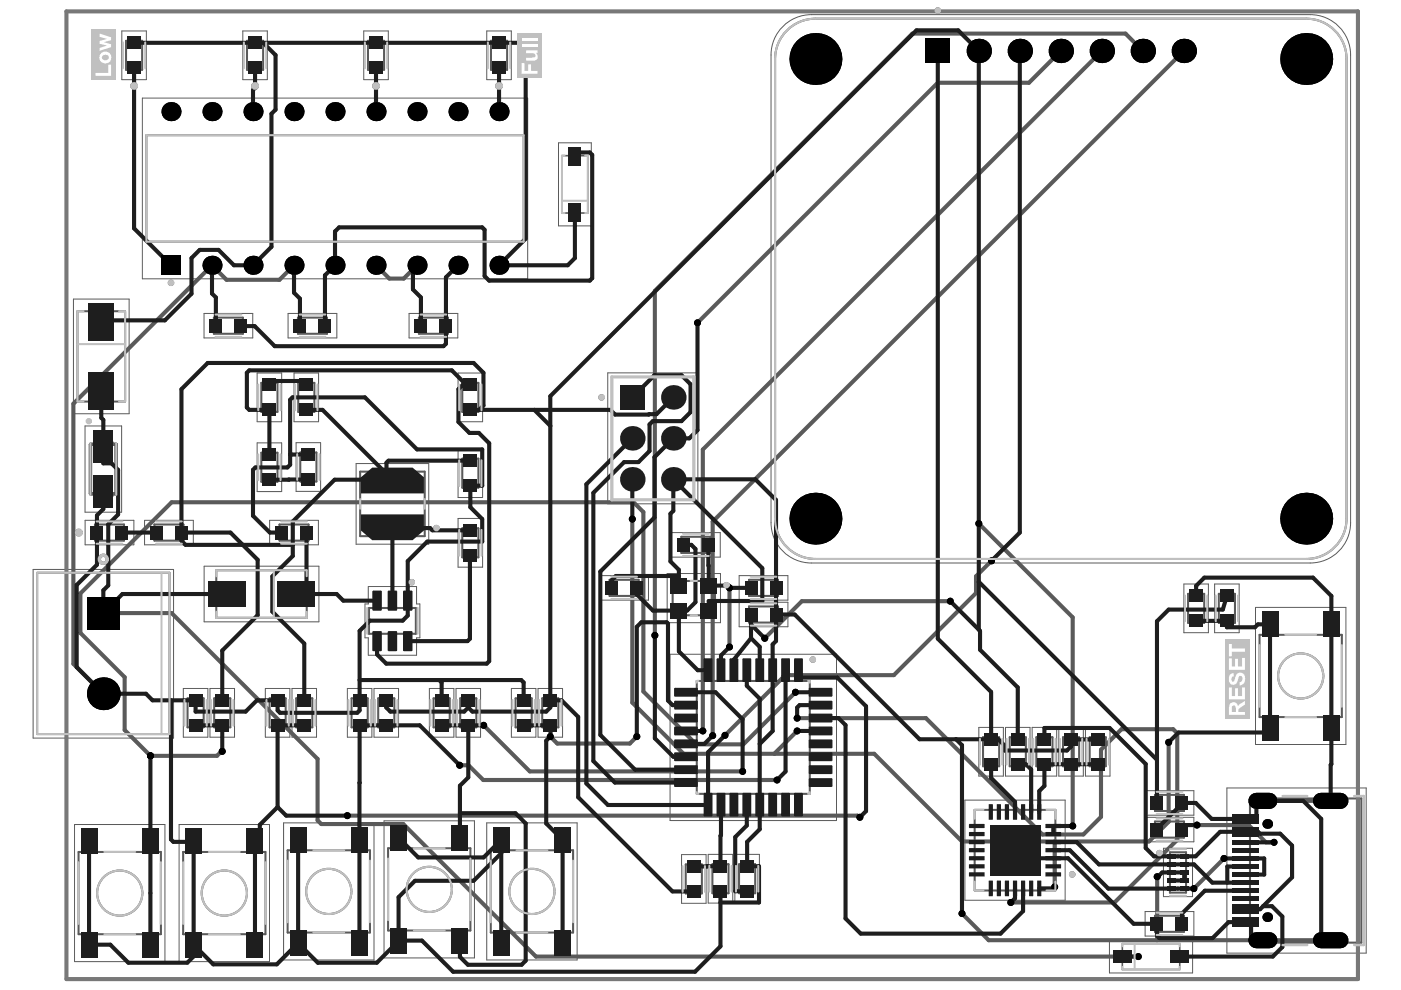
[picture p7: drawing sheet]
<svg xmlns="http://www.w3.org/2000/svg" width="297mm" height="210mm" viewBox="0 0 297 210" stroke-linecap="round" stroke-linejoin="round" font-family="sans-serif">
<g fill="none" stroke="#5a5a5a" stroke-width=".21">
<path d="M25.8 6.6h5.2v10.3h-5.2zM51.5 6.6h5.2v10.3h-5.2zM77.1 6.6h5.2v10.3h-5.2zM103.2 6.6h5.2v10.3h-5.2zM166 5.6a8.5 8.5 0 0 1 6-2.5h105.8a8.6 8.6 0 0 1 8.6 8.6v99.1a8.6 8.6 0 0 1-8.6 8.6h-105.8a8.6 8.6 0 0 1-8.5-8.6v-99.1a8.5 8.5 0 0 1 2.5-6.1zM30.2 20.8h81.7v38.3h-81.7zM118.4 30.3h7v17.6h-7zM15.6 63.4h11.8v24.3h-11.8zM43.3 66.5h10.3v5.2h-10.3zM54.5 79.1h5.2v10.3h-5.2zM61.1 66.5h10.3v5.2h-10.3zM62.3 79.1h5.2v10.3h-5.2z"/>
<path d="M86.7 66.5h10.4v5.2h-10.4zM97.1 79.1h5.2v10.3h-5.2zM128.9 79.1h19.1v27.7h-19.1zM18 90.3h7.8v18.3h-7.8zM54.5 93.9h5.2v10.3h-5.2zM62.8 93.9h5.2v10.3h-5.2zM75.5 98.3h15.4v17.1h-15.4zM97.1 95.2h5.2v10.3h-5.2zM18 110.3h10.4v5.2h-10.4zM30.7 110.3h10.3v5.2h-10.3zM57.2 110.3h10.3v5.2h-10.3zM97.1 109.9h5.2v10.4h-5.2z"/>
<path d="M142.4 112.9h10.3v5.2h-10.3zM7 120.7h29.8v35.8h-29.8zM43.3 120h24.3v11.8h-24.3zM78.1 124.4h10.2v3.7h.7v7.1h-.7v3.7h-10.2v-3.7h-.7v-7.1h.7zM127.2 122h10.3v5.2h-10.3zM141.5 121.6h11.3v10.4h-11.3zM142.1 138.7h35.3v35.3h-35.3zM156.7 122h10.4v5.2h-10.4zM156.7 127.7h10.4v5.2h-10.4zM251 123.8h5.2v10.3h-5.2zM257.5 123.8h5.2v10.3h-5.2zM266.2 128.8h19.2v29.1h-19.2z"/>
<path d="M38.9 146h5.2v10.3h-5.2zM44.5 146h5.2v10.3h-5.2zM56.3 146h5.2v10.3h-5.2zM61.9 146h5.2v10.3h-5.2zM73.6 146h5.2v10.3h-5.2zM79.3 146h5.2v10.3h-5.2zM91 146h5.2v10.3h-5.2zM96.7 146h5.2v10.3h-5.2zM108.4 146h5.2v10.3h-5.2zM114.1 146h5.2v10.3h-5.2zM207.5 154.2h5.2v10.4h-5.2zM213.2 154.2h5.2v10.4h-5.2z"/>
<path d="M218.8 154.2h5.2v10.4h-5.2zM224.5 154.2h5.2v10.4h-5.2zM230.1 154.2h5.2v10.4h-5.2zM15.8 174.8h19.2v29.1h-19.2zM38 174.8h19.1v29.1h-19.1zM60.1 174.5h19.2v29h-19.2zM81.4 174h19.2v29.1h-19.2zM103.2 174.5h19.2v29h-19.2zM204.6 169.6h21.2v21.3h-21.2zM242.8 167.6h10.3v5.2h-10.3zM242.8 173.3h10.3v5.2h-10.3zM246.7 179.9h6.1v10.2h-6.1z"/>
<path d="M260.1 167.1h29.6v35h-29.6zM144.5 181.2h5.2v10.3h-5.2zM150.2 181.1h5.2v10.4h-5.2zM155.8 181.1h5.2v10.4h-5.2zM235.2 199.3h17.7v7h-17.7zM242.8 193.3h10.3v5.2h-10.3z"/>
</g>
<g fill="none" stroke="#5a5a5a" stroke-width=".43">
<path d="M26.7 8.6h3.4v6.2h-3.4zM52.4 8.6h3.4v6.2h-3.4zM78 8.6h3.4v6.2h-3.4zM104.1 8.6h3.4v6.2h-3.4zM166.8 6.5a8.5 8.5 0 0 1 6.1-2.5h104a8.6 8.6 0 0 1 8.6 8.5v97.5a8.6 8.6 0 0 1-8.6 8.5h-104a8.6 8.6 0 0 1-8.6-8.5v-97.5a8.5 8.5 0 0 1 2.5-6zM31 28.7h80v22.5h-80zM16.4 66h10.1v19.1h-10.1zM45.3 67.3h6.2v3.5h-6.2zM63.2 67.3h6.1v3.5h-6.1zM88.8 67.3h6.2v3.5h-6.2zM55.4 81.2h3.4v6.1h-3.4zM55.4 96h3.4v6.1h-3.4z"/>
<path d="M63.2 81.2h3.5v6.1h-3.5zM63.7 95.9h3.4v6.2h-3.4zM76.4 100h13.6v13.7h-13.6zM98 81.2h3.4v6.1h-3.4zM98 97.2h3.4v6.2h-3.4zM20.1 111.2h6.2v3.4h-6.2zM32.7 111.2h6.2v3.4h-6.2zM59.3 111.2h6.1v3.4h-6.1zM98 112h3.4v6.2h-3.4zM144.5 113.8h6.1v3.4h-6.1zM7.9 121.4h28v34.2h-28zM45.9 120.9h19.1v10.1h-19.1z"/>
<path d="M78.2 128.9h10v5.5h-10zM129.2 122.9h6.2v3.5h-6.2zM142.6 123.2h9v7.3h-9zM158.8 122.9h6.2v3.5h-6.2zM158.8 128.6h6.2v3.4h-6.2zM251.9 125.9h3.4v6.2h-3.4zM258.4 125.9h3.4v6.2h-3.4zM267 134.6h17.5v17.4h-17.5zM39.8 148.1h3.4v6.1h-3.4zM45.4 148.1h3.4v6.1h-3.4zM57.1 148.1h3.5v6.1h-3.5zM62.8 148.1h3.4v6.1h-3.4z"/>
<path d="M74.5 148.1h3.5v6.1h-3.5zM80.2 148.1h3.4v6.1h-3.4zM91.9 148.1h3.4v6.1h-3.4zM97.6 148.1h3.4v6.1h-3.4zM109.3 148.1h3.4v6.1h-3.4zM115 148.1h3.4v6.1h-3.4zM147.7 144.4h24v23.9h-24zM208.4 156.3h3.4v6.2h-3.4zM214.1 156.3h3.4v6.2h-3.4zM219.7 156.3h3.4v6.2h-3.4zM225.4 156.3h3.4v6.2h-3.4zM231 156.3h3.5v6.2h-3.5z"/>
<path d="M82.3 179.8h17.4v17.5h-17.4zM206.6 171.7h17.2v17.1h-17.2zM244.9 168.5h6.1v3.5h-6.1zM244.9 174.2h6.1v3.4h-6.1zM16.7 180.6h17.4v17.5h-17.4zM38.8 180.6h17.5v17.5h-17.5zM61 180.3h17.4v17.4h-17.4zM104 180.3h17.5v17.4h-17.5zM145.4 183.3h3.4v6.1h-3.4zM151 183.2h3.5v6.2h-3.5zM156.7 183.2h3.4v6.2h-3.4zM244.9 194.2h6.1v3.4h-6.1z"/>
<path d="M248 180.7h3.5v8.6h-3.5z"/>
<circle cx="275.8" cy="143.3" r="4.8"/>
<circle cx="25.4" cy="189.4" r="4.8"/>
<circle cx="47.6" cy="189.4" r="4.8"/>
<circle cx="69.7" cy="189" r="4.8"/>
<circle cx="91" cy="188.6" r="4.8"/>
<circle cx="112.8" cy="189" r="4.8"/>
</g>
<path d="M265 169.3h23.6v30.6h-23.6z" fill="none" stroke="#5a5a5a" stroke-width=".44"/>
<path d="M20 93.8h3.8M20 105.1h3.8" fill="none" stroke="#5a5a5a" stroke-width=".52"/>
<g fill="none" stroke="#5a5a5a" stroke-width=".7">
<path d="M19.2 94.2h5.4v10.5h-5.4z"/>
<circle cx="21.9" cy="118.6" r=".86"/>
</g>
<path d="M119.2 33h5.4v12.2h-5.4zM129.7 79.9h17.4v26.1h-17.4zM238 200.1h12.1v5.5h-12.1z" fill="none" stroke="#5a5a5a" stroke-width=".34"/>
<g fill="none" stroke="#5a5a5a" stroke-width=".68">
<circle cx="198.8" cy="2.2" r=".34"/>
<circle cx="36.3" cy="60" r=".34"/>
<circle cx="127.5" cy="84.3" r=".34"/>
<circle cx="92.5" cy="112" r=".34"/>
<circle cx="87.3" cy="123.4" r=".34"/>
<circle cx="154" cy="124.1" r=".34"/>
<circle cx="172.3" cy="139.9" r=".34"/>
<circle cx="227.3" cy="185.4" r=".34"/>
<circle cx="245.8" cy="180.9" r=".34"/>
</g>
<g fill="none" stroke="#5a5a5a" stroke-width=".82">
<circle cx="28.4" cy="18.2" r=".41"/>
<circle cx="54.1" cy="18.2" r=".41"/>
<circle cx="79.7" cy="18.2" r=".41"/>
<circle cx="105.8" cy="18.2" r=".41"/>
<circle cx="16.7" cy="112.9" r=".41"/>
</g>
<path d="M14.1 2.4h273.8v205.2h-273.8z" fill="none" stroke="#787878" stroke-width=".87"/>
<path d="M116.7 156.2l1.5 1.4h15.3l1.5-1.4M134.1 149l10.8 10.8h40.5l18.6 18.6h39.6M223.6 178.4v9.6" fill="none" stroke="#5a5a5a" stroke-width=".87"/>
<circle cx="223.6" cy="178.4" r=".43" fill="#5a5a5a"/>
<g fill="none" stroke="#5a5a5a" stroke-width=".87">
<path d="M224.9 10.8l-6.7 6.7h-19.4l-50.9 50.9M233.6 10.8l-84.6 84.5v59.7M242.3 10.8l-3.7-3.7h-45.2l-54.6 54.6v73M251 10.8l-99.9 99.8v45.4M62.3 56.2l-3.1 3.1h-11.2l-3.1-3.1-29.3 29.4v55.1l6.3 6.4M79.7 56.2l2.8 2.9h3.1l2.8-2.9M134.1 110.1v38.9M207.5 111l19.9 19.9v44.2M210.2 118.9l-3.3 3.3v3.5l-17.4 17.4h-23l-12.8 12.8M21.9 130h14.5l30.9 30.9v13l.8 .8h17.4l28.1 28.1h127.7M154.7 124.6v12.6M201.5 127.5h-31.5l-7.9 7.8"/>
<path d="M102.5 153.8l9.8 9.8h45.1M168.7 146.8l-11.1 11h-10l-11.2-11.2v-38l-2.1-2.1h-97.9l-19.4 19.3v8.4l9.4 9.4v11.2l5.5 5.5h14.1l1-1h.1M169 155l-4.8 4.8M169 152.3h27.3l24.7 24.6h8.7l3.7-3.7v-14.2l4.4-4.4h10.9l.9 .9v22.6l-13.3 13.3h-22M247.8 157.4v16.8l-4.2 4.2M73.6 172.9h108.2l.5 .4M97.5 162.3h1.8l3.2 3.1h62.3M253.8 174.9h10.9l3.7 3.7h1.7M267.8 169.8h14.3M204 193.7l5.6 5.6h72.5M245.3 185.9v13.4M259.5 182l-6.4 6.4"/>
</g>
<g fill="#000">
<circle cx="172.9" cy="12.5" r="5.5"/>
<circle cx="207.5" cy="10.8" r="2.58"/>
<circle cx="216.2" cy="10.8" r="2.58"/>
<circle cx="224.9" cy="10.8" r="2.58"/>
<circle cx="233.6" cy="10.8" r="2.58"/>
<circle cx="242.3" cy="10.8" r="2.58"/>
<circle cx="251" cy="10.8" r="2.58"/>
<circle cx="276.9" cy="12.5" r="5.5"/>
<circle cx="36.3" cy="23.7" r="2.02"/>
<circle cx="44.9" cy="23.7" r="2.02"/>
<circle cx="53.6" cy="23.7" r="2.02"/>
<circle cx="62.3" cy="23.7" r="2.02"/>
<circle cx="71" cy="23.7" r="2.02"/>
<circle cx="79.7" cy="23.7" r="2.02"/>
<circle cx="88.4" cy="23.7" r="2.02"/>
<circle cx="97.1" cy="23.7" r="2.02"/>
<circle cx="105.8" cy="23.7" r="2.02"/>
<circle cx="44.9" cy="56.2" r="2.02"/>
<circle cx="53.6" cy="56.2" r="2.02"/>
<circle cx="62.3" cy="56.2" r="2.02"/>
<circle cx="71" cy="56.2" r="2.02"/>
<circle cx="79.7" cy="56.2" r="2.02"/>
<circle cx="88.4" cy="56.2" r="2.02"/>
<circle cx="97.1" cy="56.2" r="2.02"/>
<circle cx="105.8" cy="56.2" r="2.02"/>
<circle cx="147.9" cy="68.4" r=".74"/>
<circle cx="134.1" cy="110.1" r=".74"/>
<circle cx="172.9" cy="110" r="5.5"/>
<circle cx="207.5" cy="111" r=".74"/>
<circle cx="210.2" cy="118.9" r=".74"/>
<circle cx="276.9" cy="110" r="5.5"/>
<circle cx="138.8" cy="134.7" r=".74"/>
<circle cx="154.7" cy="124.6" r=".74"/>
<circle cx="154.7" cy="137.2" r=".74"/>
<circle cx="162.1" cy="135.3" r=".74"/>
<circle cx="201.5" cy="127.5" r=".74"/>
<circle cx="21.9" cy="147.1" r="3.5"/>
<circle cx="47.1" cy="159.3" r=".74"/>
<circle cx="102.5" cy="153.8" r=".74"/>
<circle cx="116.7" cy="156.2" r=".74"/>
<circle cx="135" cy="156.2" r=".74"/>
<circle cx="149" cy="155" r=".74"/>
<circle cx="151.1" cy="156" r=".74"/>
<circle cx="153.7" cy="155.9" r=".74"/>
<circle cx="168.7" cy="146.8" r=".74"/>
<circle cx="169" cy="152.3" r=".74"/>
<circle cx="169" cy="155" r=".74"/>
<circle cx="247.8" cy="157.4" r=".74"/>
<circle cx="31.9" cy="160.3" r=".74"/>
<circle cx="73.6" cy="172.9" r=".74"/>
<circle cx="97.5" cy="162.3" r=".74"/>
<circle cx="157.4" cy="163.6" r=".74"/>
<circle cx="164.8" cy="165.4" r=".74"/>
<circle cx="182.3" cy="173.3" r=".74"/>
<circle cx="227.4" cy="175.1" r=".74"/>
<circle cx="253.8" cy="174.9" r=".74"/>
<circle cx="268.7" cy="174.7" r="1.03"/>
<circle cx="270.1" cy="178.6" r=".74"/>
<circle cx="204" cy="193.7" r=".74"/>
<circle cx="214.3" cy="191.4" r=".74"/>
<circle cx="223.6" cy="188.1" r=".74"/>
<circle cx="245.3" cy="185.9" r=".74"/>
<circle cx="253.1" cy="188.4" r=".74"/>
<circle cx="259.5" cy="182" r=".74"/>
<circle cx="268.7" cy="194.5" r="1.03"/>
<circle cx="241.3" cy="202.8" r=".74"/>
</g>
<g fill="#000">
<path d="M196.3 8.2h5.1v5.2h-5.1z" fill-rule="evenodd"/>
<path d="M34.2 54.2h4.1v4.1h-4.1z" fill-rule="evenodd"/>
<path d="M18.4 126.5h7v7h-7z" fill-rule="evenodd"/>
</g>
<path d="M266.4 169.8h2.7M280.1 169.8h4.1M266.4 199.3h2.7M280.1 199.3h4.1" fill="none" stroke="#000" stroke-width="3.4"/>
<g fill="#1e1e1e">
<path d="M76.5 101.2l2.4-2.1h8.6l2.4 2.1v3.4h-13.4z"/>
<path d="M76.5 109.1h13.4v3.4l-2.4 2h-8.6l-2.4-2z"/>
</g>
<g fill="none" stroke="#1e1e1e" stroke-width=".87">
<path d="M28.4 13.9v34.5l7.9 7.8M28.4 9.1h25.7M54.1 14.4v4.2l-.5 .5v4.6M54.4 9.1h56.5l.6 .5v41l-5.7 5.6h14.6l1.5-1.5v-9.6M55.8 9.1l2.6 2.6v11.6l-.8 .8v28.2l-4 3.9h-4l-3.3-3.2h-4l-1.7 1.7v7.6l-5.7 5.6h-13.4v.4M79.7 14.4v9.3M105.8 14.4v9.3M198.8 10.8v124.6l11.3 11.3v10M216.2 10.8v102.1l-6 6M121.9 33.1l.8-.8h2.3l.6 .5v26.2l-.6 .5h-21.3l-1-1v-9.8l-.5-.5h-30.3l-.9 .9v7.1l-2.1 2.2v10.7M44.9 56.2v6l.9 .9v6M62.3 56.2v5.9l1.3 1.2v5.8"/>
<path d="M88.4 56.2v.9l-.9 .9v3.4l1.7 1.7v6M97.1 56.2l-2.6 2.6v14.1l-.5 .5h-35.8l-4.2-4.3h-2.9M147.9 68.4v22.8l-1.8 1.7h-3.3l-4 4v12.8l-11.5 11.5v34.6l7.3 7.4h10.8M21.5 82.9v5.7l.4 .4v9.2h1.7l1.4 1.4v9.5l-2 2.1v12.9l-1.1 1.1v4.8l4.1-4.1h22.1M57.1 81.6l.8-.8h6.2l.8 .8M61.5 96.4v-11.6l.5-.5h15.4l11 11h13.8v7.7h-2.5v4.5l2.5 2.6v4.7h-11.6l-4.1 4.2v11.5l-1.1 1.1h-7l-2.2 2.2v16.8l-.5 .5h-16.3l-.5-.5v-2.1h-4.4l-2.4 2.4h-10.6v-2.4h-9.2l-1.3-1.4h-9.1l-5.6-5.7v-17.4l4.3-4.3v-10.4l1.3-1.4v-3.7M61.5 96.4v2.1l-.6 .6h-6.7l-.6 .5v9.8l3.6 3.5h2.5M61.5 96.4h3.9M64.9 86.9h3.5l14.8 14.8h-12.3l-8.8 8.9v7.3l-4.4 4.3v7.5l6.8 6.7v12.1M98.9 81.6l-3.1-3.1h-43l-.5 .5v7.4l.5 .5h4.3v9.5M99.7 81.6h-1.6l-.9 .9v7l2.3 2.3h2l2.2 2.2v46.2l-.5 .5h-21.3l-1.9-1.9v-2.9M99.7 97.7h-17.3l-.5 .4v2.3"/>
<path d="M101.6 86.9l.9-.9v-7l-2.1-2h-56.4l-5.5 5.5v32.2l.8 .8h22.8M113.3 86.9l3.4 3.4M134.1 84.3l4.7-4.7h5.7l1.9 1.9v5.9l-1.9 1.9h-6.1l-.7 .7v5.6l-2.3 2.4h-3.1l-6.5 6.5v56.9l4.6 4.5h15M134.1 92.9l-9.8 9.8v63.4l4.6 4.6h21.2v-11.2l3.6-3.6M142.8 84.3l-3.6 3.5-8.8 .1-1-1h-29.7M25.9 112.9h7.3M38.5 112.9h10.4l5.7 5.8v11.7l-7.5 7.5v10.6M65 112.9v13M65.4 101.7h-8.3M99.7 117.7l-.1 17.7-.5 .5h-12.6M99.7 112.4h-8l-.5-.4h-8v15.4M134.1 101.6v8.5"/>
<path d="M142.8 101.6v6.7l-.7 .6v10.1l1.8 1.8v3.4M142.8 101.6l18.8 18.9v6.9h-11.3v2.1M142.8 101.6h17.3l4.4 4.4v29.9l-.7 .7v18.4l-2.7 2.7M144.9 115.5h1.7l.9 .9v11.3l-1.8 1.8h-7.2l-3.5-3.5v-1.4M150.2 115.5l.1 8.7h4.2l.5 .4M62.8 125.9h8.6l1.4 1.5h7.2M138.8 134.7v21.8l4 3.9h2.6M143.9 129.5v8.6l4 4h2.2M143.9 122.1h-13.3l-.9 .9v1.6M154.7 124.6h4.5M154.7 137.2l-1.8 1.8v3.1M159.2 135.3l1.9 1.9v4.9"/>
<path d="M159.2 130.3v5M159.2 135.3l-3.6 4.5v2.3M159.2 132.4l2.9 2.9M164.5 130.3h4l26.5 26.4h16.7l1.3 1.4v1h13.2l.9-.8v-1.6M201.5 127.5l6.3 6.3v4l8 7.9v11M207.5 133.5v-122.7l-4.3-4.4h-8.9l-77.6 77.6v66l-.9 .9h-15.6l-.9-.9M207.5 123.4l37.8 37.7M253.6 131.6h6.5v1.4h6l.6-.6h2.6v22.9h-19.4l-2.1 2.1M253.6 126.3v-2.1l1.7-1.7h23.1l3.9 3.9v35.6l-.2 .2v7.6M260.1 126.3l-.8 2.9h-11.5l-2.5 2.5v38.5M36.3 148.5v29.5l.5 .5h4.3M41.5 153.8h5.6v5.5"/>
<path d="M64.5 153.8h-5.6v17.3M76.2 144.2h34.3l.5 .5v3.8M81.9 148.5v1.5l.9 .9h15.6l.9-.9M93.1 144.2l.5 .5v3.8M93.6 153.8h8.9M99.3 153.8v11l-1.8 1.8v11M99.3 148.5v1.5M111 153.8h5.7l.1 2.3M116.7 156.2l-.9 .8v17.6l3.5 3.5v21.8M116.7 148.5h2.4l3.5 3.5v17l20 20h4.5M145.4 149.5h-2.8l-1-1v-16.3l-.2-.3h-5.4l-1 1v23.3M145.4 146.8h6.3l5.7 5.7v11.1"/>
<path d="M145.4 155h3.6M150.1 142.1h.1M151.1 156l-1.7 1.7h-4M158.3 142.1v3.3l2.8 2.7v27.7l-2.7 2.7v5.2h2.5v7.7h-8.1M166.6 142.1v21.5l-1.8 1.8M168.7 146.8h5.3M169 155h5M169.3 142.1v1.6h8.2l6.1 6v22.3l-1.3 1.3M174 149.5h-4.5l-.5 .5v2.3M174 152.2h3.8l1.5 1.5v41l3.2 3.3h29.6l4.8-4.8v-4.8M202.7 156.7l1.3 1.3v35.7M221.4 156.7v-2.4h13.9l7.6 7.7v17.8l1.8 1.8h8.8l5.2-5.2h8l.4 .4h4.3l2.5 2.5v6.7l-6.7 6.8h-3"/>
<path d="M232.7 156.7l-5.6 .1M18.9 178.4v21.9h4.5l3.8 3.8h12.5l1.4-1.3v-24.4M31.9 160.3v40M58.9 171.1l-3.8 3.8v2.5l-1 1v21.9M58.9 171.1l1.8 1.8h12.9M63.2 178.1v21.8M76.2 166h.1M84.5 177.6l4.2 4.2h13.8l3.8-3.7v21.8M97.5 162.3l-8.5-8.5h-12.8v46.1M97.5 172.4h11.8l2.2 2.2v29.1l-.9 .9h-11.4l-1.7-1.7v-3.4M152.9 170.6l-.1 13.1h-5.7M158.3 170.6v4.4l-2.4 2.5v11.5h2.5"/>
<path d="M210.1 162v2.9l5.1 5.1v2.2M215.8 162h1.7l1.1 1.1v9.1M223.3 178.6h5l4.7 4.7h20.2l3.8 3.8h7.2M227.4 175.1h-4.1v1.7M232.7 162h-11.3v4.6l-1.1 1.1v4.5M245.3 175.9v-.2l5.3-5.3v-.2h2.9l3.4 3.4h9.5v-3.8h9.9l3.8 3.8v25.7h2M253.8 174.9h-3.2v1M264.2 178.6h5.9M63.2 199.9l-4.5 4.6h-13.5l-4.1-4.2M106.3 180.9l-5.9 5.8h-12.4l-3.5 3.5v9.3l-4.6 4.6h-12.5l-4.2-4.2M152.8 189v11.6l-5.4 5.4h-51.3l-6.6-6.6h-5M215.2 180.3h3.5v1.7h7.7l14 13.9h4.9v2.5l.5 .5h11.3l3.4-3.4h4.8v3.8h2.5"/>
<path d="M215.2 188.4v2.1l-.9 .9M223.3 180.3h3.5l8.2 8.1h18.1M223.6 188l-.5 .4h-2.8M251.1 185h-4.7l-.9 .9h-.2M251.1 185v1.7h-2.7M259.5 182h8.5v3.4h-3.8M264.2 188.8h-8.7l-4.9 4.9v2.2M264.2 183.7h-4v3.4M267.8 192.1h1.9l2.2 2.2v6.5l-2 2h-19.9M238.1 202.8h3.2"/>
</g>
<g fill="#000">
<circle cx="172.9" cy="12.5" r="5.5"/>
<circle cx="207.5" cy="10.8" r="2.58"/>
<circle cx="216.2" cy="10.8" r="2.58"/>
<circle cx="224.9" cy="10.8" r="2.58"/>
<circle cx="233.6" cy="10.8" r="2.58"/>
<circle cx="242.3" cy="10.8" r="2.58"/>
<circle cx="251" cy="10.8" r="2.58"/>
<circle cx="276.9" cy="12.5" r="5.5"/>
<circle cx="36.3" cy="23.7" r="2.02"/>
<circle cx="44.9" cy="23.7" r="2.02"/>
<circle cx="53.6" cy="23.7" r="2.02"/>
<circle cx="62.3" cy="23.7" r="2.02"/>
<circle cx="71" cy="23.7" r="2.02"/>
<circle cx="79.7" cy="23.7" r="2.02"/>
<circle cx="88.4" cy="23.7" r="2.02"/>
<circle cx="97.1" cy="23.7" r="2.02"/>
<circle cx="105.8" cy="23.7" r="2.02"/>
<circle cx="44.9" cy="56.2" r="2.02"/>
<circle cx="53.6" cy="56.2" r="2.02"/>
<circle cx="62.3" cy="56.2" r="2.02"/>
<circle cx="71" cy="56.2" r="2.02"/>
<circle cx="79.7" cy="56.2" r="2.02"/>
<circle cx="88.4" cy="56.2" r="2.02"/>
<circle cx="97.1" cy="56.2" r="2.02"/>
<circle cx="105.8" cy="56.2" r="2.02"/>
<circle cx="147.9" cy="68.4" r=".74"/>
<circle cx="134.1" cy="110.1" r=".74"/>
<circle cx="172.9" cy="110" r="5.5"/>
<circle cx="207.5" cy="111" r=".74"/>
<circle cx="210.2" cy="118.9" r=".74"/>
<circle cx="276.9" cy="110" r="5.5"/>
<circle cx="138.8" cy="134.7" r=".74"/>
<circle cx="154.7" cy="124.6" r=".74"/>
<circle cx="154.7" cy="137.2" r=".74"/>
<circle cx="162.1" cy="135.3" r=".74"/>
<circle cx="201.5" cy="127.5" r=".74"/>
<circle cx="21.9" cy="147.1" r="3.5"/>
<circle cx="47.1" cy="159.3" r=".74"/>
<circle cx="102.5" cy="153.8" r=".74"/>
<circle cx="116.7" cy="156.2" r=".74"/>
<circle cx="135" cy="156.2" r=".74"/>
<circle cx="149" cy="155" r=".74"/>
<circle cx="151.1" cy="156" r=".74"/>
<circle cx="153.7" cy="155.9" r=".74"/>
<circle cx="168.7" cy="146.8" r=".74"/>
<circle cx="169" cy="152.3" r=".74"/>
<circle cx="169" cy="155" r=".74"/>
<circle cx="247.8" cy="157.4" r=".74"/>
<circle cx="31.9" cy="160.3" r=".74"/>
<circle cx="73.6" cy="172.9" r=".74"/>
<circle cx="97.5" cy="162.3" r=".74"/>
<circle cx="157.4" cy="163.6" r=".74"/>
<circle cx="164.8" cy="165.4" r=".74"/>
<circle cx="182.3" cy="173.3" r=".74"/>
<circle cx="227.4" cy="175.1" r=".74"/>
<circle cx="253.8" cy="174.9" r=".74"/>
<circle cx="268.7" cy="174.7" r="1.03"/>
<circle cx="270.1" cy="178.6" r=".74"/>
<circle cx="204" cy="193.7" r=".74"/>
<circle cx="214.3" cy="191.4" r=".74"/>
<circle cx="223.6" cy="188.1" r=".74"/>
<circle cx="245.3" cy="185.9" r=".74"/>
<circle cx="253.1" cy="188.4" r=".74"/>
<circle cx="259.5" cy="182" r=".74"/>
<circle cx="268.7" cy="194.5" r="1.03"/>
<circle cx="241.3" cy="202.8" r=".74"/>
</g>
<g fill="#000">
<path d="M196.3 8.2h5.1v5.2h-5.1z" fill-rule="evenodd"/>
<path d="M34.2 54.2h4.1v4.1h-4.1z" fill-rule="evenodd"/>
<path d="M18.4 126.5h7v7h-7z" fill-rule="evenodd"/>
</g>
<path d="M266.4 169.8h2.7M280.1 169.8h4.1M266.4 199.3h2.7M280.1 199.3h4.1" fill="none" stroke="#000" stroke-width="3.4"/>
<g fill="#1e1e1e">
<path d="M209.8 174.9h10.8v10.7h-10.8z" fill-rule="evenodd"/>
<path d="M205.5 184.9h3.1l.2 .8-.2 .1h-3.1l-.1-.1z" fill-rule="evenodd"/>
<path d="M205.5 183.2h3.1l.2 .8-.2 .1h-3.1l-.1-.1z" fill-rule="evenodd"/>
<path d="M205.5 181.5h3.1l.2 .8-.2 .1h-3.1l-.1-.1z" fill-rule="evenodd"/>
<path d="M205.5 179.8h3.1l.2 .8-.2 .1h-3.1l-.1-.1z" fill-rule="evenodd"/>
<path d="M205.5 178.1h3.1l.2 .8-.2 .1h-3.1l-.1-.1z" fill-rule="evenodd"/>
<path d="M205.4 176.5l.1-.1h3.1l.2 .8-.2 .1h-3.1z" fill-rule="evenodd"/>
<path d="M205.5 174.7h3.1l.2 .8-.2 .1h-3.1l-.1-.1z" fill-rule="evenodd"/>
<path d="M221.7 174.8l.1-.1h3.1l.1 .8-.1 .1h-3.1z" fill-rule="evenodd"/>
<path d="M221.7 176.5l.1-.1h3.1l.1 .8-.1 .1h-3.1z" fill-rule="evenodd"/>
<path d="M221.7 178.2l.1-.1h3.1l.1 .8-.1 .1h-3.1z" fill-rule="evenodd"/>
<path d="M221.7 179.9l.1-.1h3.1l.1 .8-.1 .1h-3.1z" fill-rule="evenodd"/>
<path d="M221.7 181.6l.1-.1h3.1l.1 .8-.1 .1h-3.1z" fill-rule="evenodd"/>
<path d="M221.7 183.3l.1-.1h3.1l.1 .8-.1 .1h-3.1z" fill-rule="evenodd"/>
<path d="M221.7 185.1l.1-.2h3.1l.1 .8-.1 .1h-3.1z" fill-rule="evenodd"/>
<path d="M219.9 186.8l.1-.1 .8 .1v3.1l-.1 .1-.8-.1z" fill-rule="evenodd"/>
<path d="M218.2 186.8l.1-.1 .8 .1v3.1l-.1 .1-.8-.1z" fill-rule="evenodd"/>
<path d="M216.5 186.8l.1-.1 .8 .1v3.1l-.2 .1-.7-.1z" fill-rule="evenodd"/>
<path d="M214.8 186.8l.1-.1 .7 .1v3.1l-.1 .1-.7-.1z" fill-rule="evenodd"/>
<path d="M213 186.8l.2-.1 .7 .1v3.1l-.1 .1-.8-.1z" fill-rule="evenodd"/>
<path d="M211.3 186.8l.1-.1 .8 .1v3.1l-.1 .1-.8-.1z" fill-rule="evenodd"/>
<path d="M209.6 186.8l.1-.1 .8 .1v3.1l-.1 .1-.8-.1z" fill-rule="evenodd"/>
<path d="M209.6 170.6l.1-.1 .8 .1v3.1l-.1 .1-.8-.1z" fill-rule="evenodd"/>
<path d="M211.3 170.6l.1-.1 .8 .1v3.1l-.1 .1-.8-.1z" fill-rule="evenodd"/>
<path d="M213 170.6l.2-.1 .7 .1v3.1l-.1 .1-.8-.1z" fill-rule="evenodd"/>
<path d="M214.8 170.6l.1-.1 .7 .1v3.1l-.1 .1-.7-.1z" fill-rule="evenodd"/>
<path d="M216.5 170.6l.1-.1 .8 .1v3.1l-.2 .1-.7-.1z" fill-rule="evenodd"/>
<path d="M218.2 170.6l.1-.1 .8 .1v3.1l-.1 .1-.8-.1z" fill-rule="evenodd"/>
<path d="M219.9 170.6l.1-.1 .8 .1v3.1l-.1 .1-.8-.1z" fill-rule="evenodd"/>
<path d="M78.2 13h3v2.7h-3z" fill-rule="evenodd"/>
<path d="M78.2 7.7h3v2.7h-3z" fill-rule="evenodd"/>
<path d="M250.3 181.1h1.7v.9h-1.7z" fill-rule="evenodd"/>
<path d="M250.3 182.8h1.7v.9h-1.7z" fill-rule="evenodd"/>
<path d="M250.3 184.5h1.7v1h-1.7z" fill-rule="evenodd"/>
<path d="M250.3 186.3h1.7v.8h-1.7z" fill-rule="evenodd"/>
<path d="M250.3 188h1.7v.8h-1.7z" fill-rule="evenodd"/>
<path d="M247.5 188h1.7v.8h-1.7z" fill-rule="evenodd"/>
<path d="M247.5 186.3h1.7v.8h-1.7z" fill-rule="evenodd"/>
<path d="M247.5 184.5h1.7v1h-1.7z" fill-rule="evenodd"/>
<path d="M247.5 182.8h1.7v.9h-1.7z" fill-rule="evenodd"/>
<path d="M247.5 181.1h1.7v.9h-1.7z" fill-rule="evenodd"/>
<path d="M261.3 172.6h5.7v2h-5.7z" fill-rule="evenodd"/>
<path d="M261.3 175.4h5.7v2h-5.7z" fill-rule="evenodd"/>
<path d="M261.3 178.1h5.7v1h-5.7z" fill-rule="evenodd"/>
<path d="M261.3 179.8h5.7v1h-5.7z" fill-rule="evenodd"/>
<path d="M261.3 181.5h5.7v1h-5.7z" fill-rule="evenodd"/>
<path d="M261.3 183.2h5.7v1h-5.7z" fill-rule="evenodd"/>
<path d="M261.3 184.9h5.7v1h-5.7z" fill-rule="evenodd"/>
<path d="M261.3 186.6h5.7v1.1h-5.7z" fill-rule="evenodd"/>
<path d="M261.3 188.3h5.7v1.1h-5.7z" fill-rule="evenodd"/>
<path d="M261.3 190.1h5.7v1h-5.7z" fill-rule="evenodd"/>
<path d="M261.3 191.8h5.7v2h-5.7z" fill-rule="evenodd"/>
<path d="M261.3 194.5h5.7v2h-5.7z" fill-rule="evenodd"/>
<path d="M163.2 123.2h2.7v2.9h-2.7z" fill-rule="evenodd"/>
<path d="M157.9 123.2h2.7v2.9h-2.7z" fill-rule="evenodd"/>
<path d="M128.3 123.2h2.7v2.9h-2.7z" fill-rule="evenodd"/>
<path d="M133.6 123.2h2.7v2.9h-2.7z" fill-rule="evenodd"/>
<path d="M151.3 182.3h2.9v2.7h-2.9z" fill-rule="evenodd"/>
<path d="M151.3 187.6h2.9v2.7h-2.9z" fill-rule="evenodd"/>
<path d="M19.9 100.8h4.1v6.9h-4.1z" fill-rule="evenodd"/>
<path d="M19.9 91.2h4.1v6.9h-4.1z" fill-rule="evenodd"/>
<path d="M19.2 111.4h2.7v3h-2.7z" fill-rule="evenodd"/>
<path d="M24.5 111.4h2.7v3h-2.7z" fill-rule="evenodd"/>
<path d="M81.8 100.3h2.8v2.8h-2.8z" fill-rule="evenodd"/>
<path d="M81.8 110.6h2.8v2.7h-2.8z" fill-rule="evenodd"/>
<path d="M131.5 81.6h5.2v5.3h-5.2z" fill-rule="evenodd"/>
<path d="M249.3 168.8h2.7v2.9h-2.7z" fill-rule="evenodd"/>
<path d="M244 168.8h2.6v2.9h-2.6z" fill-rule="evenodd"/>
<path d="M244 194.4h2.6v2.9h-2.6z" fill-rule="evenodd"/>
<path d="M249.3 194.4h2.7v2.9h-2.7z" fill-rule="evenodd"/>
<path d="M208.7 155.4h2.9v2.7h-2.9z" fill-rule="evenodd"/>
<path d="M208.7 160.7h2.9v2.7h-2.9z" fill-rule="evenodd"/>
<path d="M249.3 174.4h2.7v3h-2.7z" fill-rule="evenodd"/>
<path d="M244 174.4h2.6v3h-2.6z" fill-rule="evenodd"/>
<path d="M220 155.4h2.9v2.7h-2.9z" fill-rule="evenodd"/>
<path d="M220 160.7h2.9v2.7h-2.9z" fill-rule="evenodd"/>
<path d="M214.3 160.7h3v2.7h-3z" fill-rule="evenodd"/>
<path d="M214.3 155.4h3v2.7h-3z" fill-rule="evenodd"/>
<path d="M236.1 201.4h3.9v2.8h-3.9z" fill-rule="evenodd"/>
<path d="M248.1 201.4h3.9v2.8h-3.9z" fill-rule="evenodd"/>
<path d="M225.6 155.4h3v2.7h-3z" fill-rule="evenodd"/>
<path d="M225.6 160.7h3v2.7h-3z" fill-rule="evenodd"/>
<path d="M231.3 155.4h2.9v2.7h-2.9z" fill-rule="evenodd"/>
<path d="M231.3 160.7h2.9v2.7h-2.9z" fill-rule="evenodd"/>
<path d="M31.8 111.4h2.7v3h-2.7z" fill-rule="evenodd"/>
<path d="M37.1 111.4h2.7v3h-2.7z" fill-rule="evenodd"/>
<path d="M85.4 125.5l.3-.3h1.5l.3 .3v3.7l-.3 .3h-1.5l-.3-.3z" fill-rule="evenodd"/>
<path d="M82.2 125.5l.2-.3h1.6l.2 .3v3.7l-.2 .3h-1.6l-.2-.3z" fill-rule="evenodd"/>
<path d="M78.9 125.5l.3-.3h1.5l.3 .3v3.7l-.3 .3h-1.5l-.3-.3z" fill-rule="evenodd"/>
<path d="M78.9 134l.3-.2h1.5l.3 .2v3.8l-.3 .3h-1.5l-.3-.3z" fill-rule="evenodd"/>
<path d="M82.4 133.8h1.6l.2 .2v3.8l-.2 .3h-1.6l-.2-.3v-3.8z" fill-rule="evenodd"/>
<path d="M85.7 133.8h1.5l.3 .2v3.8l-.3 .3h-1.5l-.3-.3v-3.8z" fill-rule="evenodd"/>
<path d="M44.1 123.3h8v5.3h-8z" fill-rule="evenodd"/>
<path d="M58.8 123.3h8v5.3h-8z" fill-rule="evenodd"/>
<path d="M98.2 111.1h3v2.7h-3z" fill-rule="evenodd"/>
<path d="M98.2 116.4h3v2.7h-3z" fill-rule="evenodd"/>
<path d="M58.3 111.4h2.7v3h-2.7z" fill-rule="evenodd"/>
<path d="M63.6 111.4h2.7v3h-2.7z" fill-rule="evenodd"/>
<path d="M63.5 80.3h2.9v2.7h-2.9z" fill-rule="evenodd"/>
<path d="M63.5 85.6h2.9v2.6h-2.9z" fill-rule="evenodd"/>
<path d="M98.2 101.6h3v2.7h-3z" fill-rule="evenodd"/>
<path d="M98.2 96.3h3v2.7h-3z" fill-rule="evenodd"/>
<path d="M55.6 85.6h3v2.6h-3z" fill-rule="evenodd"/>
<path d="M55.6 80.3h3v2.7h-3z" fill-rule="evenodd"/>
<path d="M98.2 80.3h3v2.7h-3z" fill-rule="evenodd"/>
<path d="M98.2 85.6h3v2.6h-3z" fill-rule="evenodd"/>
<path d="M63.9 100.3h3v2.7h-3z" fill-rule="evenodd"/>
<path d="M63.9 95h3v2.7h-3z" fill-rule="evenodd"/>
<path d="M55.6 95.1h3v2.7h-3z" fill-rule="evenodd"/>
<path d="M55.6 100.4h3v2.7h-3z" fill-rule="evenodd"/>
<path d="M18.8 78.9h5.3v8h-5.3z" fill-rule="evenodd"/>
<path d="M18.8 64.3h5.3v7.9h-5.3z" fill-rule="evenodd"/>
<path d="M27 13h2.9v2.7h-2.9z" fill-rule="evenodd"/>
<path d="M27 7.7h2.9v2.7h-2.9z" fill-rule="evenodd"/>
<path d="M120.5 43.1h2.8v3.9h-2.8z" fill-rule="evenodd"/>
<path d="M120.5 31.1h2.8v4h-2.8z" fill-rule="evenodd"/>
<path d="M52.6 13h3v2.7h-3z" fill-rule="evenodd"/>
<path d="M52.6 7.7h3v2.7h-3z" fill-rule="evenodd"/>
<path d="M62.2 67.6h2.7v2.9h-2.7z" fill-rule="evenodd"/>
<path d="M67.6 67.6h2.6v2.9h-2.6z" fill-rule="evenodd"/>
<path d="M93.2 67.6h2.7v2.9h-2.7z" fill-rule="evenodd"/>
<path d="M87.9 67.6h2.7v2.9h-2.7z" fill-rule="evenodd"/>
<path d="M49.7 67.6h2.7v2.9h-2.7z" fill-rule="evenodd"/>
<path d="M44.4 67.6h2.7v2.9h-2.7z" fill-rule="evenodd"/>
<path d="M104.3 13h3v2.7h-3z" fill-rule="evenodd"/>
<path d="M104.3 7.7h3v2.7h-3z" fill-rule="evenodd"/>
<path d="M168.4 168.3l.2-.2h1.4l.2 .2v4.6l-.2 .2h-1.4l-.2-.2z" fill-rule="evenodd"/>
<path d="M165.6 168.3l.2-.2h1.5l.2 .2v4.6l-.2 .2h-1.5l-.2-.2z" fill-rule="evenodd"/>
<path d="M162.9 168.3l.2-.2h1.4l.3 .2v4.6l-.3 .2h-1.4l-.2-.2z" fill-rule="evenodd"/>
<path d="M160.1 168.3l.3-.2h1.4l.2 .2v4.6l-.2 .2h-1.4l-.3-.2z" fill-rule="evenodd"/>
<path d="M157.4 168.3l.2-.2h1.4l.3 .2v4.6l-.3 .2h-1.4l-.2-.2z" fill-rule="evenodd"/>
<path d="M154.7 168.3l.2-.2h1.4l.2 .2v4.6l-.2 .2h-1.4l-.2-.2z" fill-rule="evenodd"/>
<path d="M151.9 168.3l.3-.2h1.4l.2 .2v4.6l-.2 .2h-1.4l-.3-.2z" fill-rule="evenodd"/>
<path d="M149.2 168.3l.2-.2h1.4l.3 .2v4.6l-.3 .2h-1.4l-.2-.2z" fill-rule="evenodd"/>
<path d="M149.4 139.6h1.4l.3 .2v4.6l-.3 .2h-1.4l-.2-.2v-4.6z" fill-rule="evenodd"/>
<path d="M151.9 139.8l.3-.2h1.4l.2 .2v4.6l-.2 .2h-1.4l-.3-.2z" fill-rule="evenodd"/>
<path d="M154.7 139.8l.2-.2h1.4l.2 .2v4.6l-.2 .2h-1.4l-.2-.2z" fill-rule="evenodd"/>
<path d="M157.4 139.8l.2-.2h1.4l.3 .2v4.6l-.3 .2h-1.4l-.2-.2z" fill-rule="evenodd"/>
<path d="M160.1 139.8l.3-.2h1.4l.2 .2v4.6l-.2 .2h-1.4l-.3-.2z" fill-rule="evenodd"/>
<path d="M163.1 139.6h1.4l.3 .2v4.6l-.3 .2h-1.4l-.2-.2v-4.6z" fill-rule="evenodd"/>
<path d="M165.6 139.8l.2-.2h1.5l.2 .2v4.6l-.2 .2h-1.5l-.2-.2z" fill-rule="evenodd"/>
<path d="M168.4 139.8l.2-.2h1.4l.2 .2v4.6l-.2 .2h-1.4l-.2-.2z" fill-rule="evenodd"/>
<path d="M171.5 146.1l.2-.3h4.6l.2 .3v1.4l-.2 .2h-4.6l-.2-.2z" fill-rule="evenodd"/>
<path d="M171.7 148.6h4.6l.2 .2v1.4l-.2 .2h-4.6l-.2-.2v-1.4z" fill-rule="evenodd"/>
<path d="M171.7 151.3h4.6l.2 .2v1.4l-.2 .3h-4.6l-.2-.3v-1.4z" fill-rule="evenodd"/>
<path d="M171.7 154h4.6l.2 .3v1.4l-.2 .2h-4.6l-.2-.2v-1.4z" fill-rule="evenodd"/>
<path d="M171.7 156.8h4.6l.2 .2v1.4l-.2 .3h-4.6l-.2-.3v-1.4z" fill-rule="evenodd"/>
<path d="M171.5 159.7l.2-.2h4.6l.2 .2v1.5l-.2 .2h-4.6l-.2-.2z" fill-rule="evenodd"/>
<path d="M171.7 162.2h4.6l.2 .3v1.4l-.2 .2h-4.6l-.2-.2v-1.4z" fill-rule="evenodd"/>
<path d="M171.7 165h4.6l.2 .2v1.4l-.2 .3h-4.6l-.2-.3v-1.4z" fill-rule="evenodd"/>
<path d="M142.9 165.2l.3-.2h4.5l.3 .2v1.4l-.3 .3h-4.5l-.3-.3z" fill-rule="evenodd"/>
<path d="M142.9 162.5l.3-.3h4.5l.3 .3v1.4l-.3 .2h-4.5l-.3-.2z" fill-rule="evenodd"/>
<path d="M142.9 159.7l.3-.2h4.5l.3 .2v1.5l-.3 .2h-4.5l-.3-.2z" fill-rule="evenodd"/>
<path d="M142.9 157l.3-.2h4.5l.3 .2v1.4l-.3 .3h-4.5l-.3-.3z" fill-rule="evenodd"/>
<path d="M142.9 154.3l.3-.3h4.5l.3 .3v1.4l-.3 .2h-4.5l-.3-.2z" fill-rule="evenodd"/>
<path d="M142.9 151.5l.3-.2h4.5l.3 .2v1.4l-.3 .3h-4.5l-.3-.3z" fill-rule="evenodd"/>
<path d="M142.9 148.8l.3-.2h4.5l.3 .2v1.4l-.3 .2h-4.5l-.3-.2z" fill-rule="evenodd"/>
<path d="M142.9 146.1l.3-.3h4.5l.3 .3v1.4l-.3 .2h-4.5l-.3-.2z" fill-rule="evenodd"/>
<path d="M145.6 182.4h3v2.7h-3z" fill-rule="evenodd"/>
<path d="M145.6 187.7h3v2.7h-3z" fill-rule="evenodd"/>
<path d="M163.2 128.8h2.7v3h-2.7z" fill-rule="evenodd"/>
<path d="M157.9 128.8h2.7v3h-2.7z" fill-rule="evenodd"/>
<path d="M148.8 114h2.7v3h-2.7z" fill-rule="evenodd"/>
<path d="M143.5 114h2.7v3h-2.7z" fill-rule="evenodd"/>
<path d="M148.6 122.5h3.4v3.3h-3.4z" fill-rule="evenodd"/>
<path d="M142.2 122.5h3.4v3.3h-3.4z" fill-rule="evenodd"/>
<path d="M142.2 127.8h3.4v3.3h-3.4z" fill-rule="evenodd"/>
<path d="M148.6 127.8h3.4v3.3h-3.4z" fill-rule="evenodd"/>
<path d="M156.9 182.3h3v2.7h-3z" fill-rule="evenodd"/>
<path d="M156.9 187.6h3v2.7h-3z" fill-rule="evenodd"/>
<path d="M258.6 130.3h3v2.7h-3z" fill-rule="evenodd"/>
<path d="M258.6 125h3v2.7h-3z" fill-rule="evenodd"/>
<path d="M252.1 125h3v2.7h-3z" fill-rule="evenodd"/>
<path d="M252.1 130.3h3v2.7h-3z" fill-rule="evenodd"/>
<path d="M280.6 129.6h3.4v5.5h-3.4z" fill-rule="evenodd"/>
<path d="M280.6 151.5h3.4v5.5h-3.4z" fill-rule="evenodd"/>
<path d="M267.6 129.6h3.4v5.5h-3.4z" fill-rule="evenodd"/>
<path d="M267.6 151.5h3.4v5.5h-3.4z" fill-rule="evenodd"/>
<path d="M97.8 152.4h3v2.7h-3z" fill-rule="evenodd"/>
<path d="M97.8 147.1h3v2.7h-3z" fill-rule="evenodd"/>
<path d="M45.6 152.4h3v2.7h-3z" fill-rule="evenodd"/>
<path d="M45.6 147.1h3v2.7h-3z" fill-rule="evenodd"/>
<path d="M92.2 147.1h2.9v2.7h-2.9z" fill-rule="evenodd"/>
<path d="M92.2 152.4h2.9v2.7h-2.9z" fill-rule="evenodd"/>
<path d="M82.8 196.8h3.4v5.4h-3.4z" fill-rule="evenodd"/>
<path d="M82.8 174.9h3.4v5.5h-3.4z" fill-rule="evenodd"/>
<path d="M95.8 196.8h3.4v5.4h-3.4z" fill-rule="evenodd"/>
<path d="M95.8 174.9h3.4v5.5h-3.4z" fill-rule="evenodd"/>
<path d="M40 147.1h2.9v2.7h-2.9z" fill-rule="evenodd"/>
<path d="M40 152.4h2.9v2.7h-2.9z" fill-rule="evenodd"/>
<path d="M17.2 197.6h3.4v5.4h-3.4z" fill-rule="evenodd"/>
<path d="M17.2 175.7h3.4v5.4h-3.4z" fill-rule="evenodd"/>
<path d="M30.2 197.6h3.4v5.4h-3.4z" fill-rule="evenodd"/>
<path d="M30.2 175.7h3.4v5.4h-3.4z" fill-rule="evenodd"/>
<path d="M115.2 152.4h3v2.7h-3z" fill-rule="evenodd"/>
<path d="M115.2 147.1h3v2.7h-3z" fill-rule="evenodd"/>
<path d="M63 152.4h3v2.7h-3z" fill-rule="evenodd"/>
<path d="M63 147.1h3v2.7h-3z" fill-rule="evenodd"/>
<path d="M109.5 147.1h3v2.7h-3z" fill-rule="evenodd"/>
<path d="M109.5 152.4h3v2.7h-3z" fill-rule="evenodd"/>
<path d="M104.6 197.2h3.4v5.5h-3.4z" fill-rule="evenodd"/>
<path d="M104.6 175.3h3.4v5.5h-3.4z" fill-rule="evenodd"/>
<path d="M117.6 197.2h3.4v5.5h-3.4z" fill-rule="evenodd"/>
<path d="M117.6 175.3h3.4v5.5h-3.4z" fill-rule="evenodd"/>
<path d="M57.4 147.1h2.9v2.7h-2.9z" fill-rule="evenodd"/>
<path d="M57.4 152.4h2.9v2.7h-2.9z" fill-rule="evenodd"/>
<path d="M39.3 197.6h3.5v5.4h-3.5z" fill-rule="evenodd"/>
<path d="M39.3 175.7h3.5v5.4h-3.5z" fill-rule="evenodd"/>
<path d="M52.3 197.6h3.5v5.4h-3.5z" fill-rule="evenodd"/>
<path d="M52.3 175.7h3.5v5.4h-3.5z" fill-rule="evenodd"/>
<path d="M80.4 152.4h3v2.7h-3z" fill-rule="evenodd"/>
<path d="M80.4 147.1h3v2.7h-3z" fill-rule="evenodd"/>
<path d="M74.8 147.1h2.9v2.7h-2.9z" fill-rule="evenodd"/>
<path d="M74.8 152.4h2.9v2.7h-2.9z" fill-rule="evenodd"/>
<path d="M61.5 197.2h3.4v5.5h-3.4z" fill-rule="evenodd"/>
<path d="M61.5 175.3h3.4v5.5h-3.4z" fill-rule="evenodd"/>
<path d="M74.5 197.2h3.4v5.5h-3.4z" fill-rule="evenodd"/>
<path d="M74.5 175.3h3.4v5.5h-3.4z" fill-rule="evenodd"/>
</g>
<g fill="#1e1e1e">
<path d="M205.4 185.7l.1 .1z"/>
<path d="M208.6 185.7h.2l-.2 .1z"/>
<path d="M208.6 184.9l.2 .2z"/>
<path d="M205.5 185v.1z"/>
<path d="M205.4 184l.1 .1z"/>
<path d="M208.6 184h.2l-.2 .1z"/>
<path d="M208.6 183.2l.2 .1z"/>
<path d="M205.4 182.3l.1 .1z"/>
<path d="M208.6 182.3h.2l-.2 .1z"/>
<path d="M208.6 181.5l.2 .1z"/>
<path d="M205.4 180.6l.1 .1z"/>
<path d="M208.6 180.6h.2l-.2 .1z"/>
<path d="M208.6 179.8l.2 .1z"/>
<path d="M205.5 179.8v.1z"/>
<path d="M205.4 178.9l.1 .1z"/>
<path d="M208.6 178.9h.2l-.2 .1z"/>
<path d="M208.6 178.1l.2 .1z"/>
<path d="M205.5 178.1v.1z"/>
<path d="M205.4 177.2l.1 .1z"/>
<path d="M208.6 177.2h.2l-.2 .1z"/>
<path d="M208.6 176.4l.2 .1z"/>
<path d="M205.5 176.4v.1z"/>
<path d="M205.4 175.5l.1 .1z"/>
<path d="M208.6 175.5h.2l-.2 .1z"/>
<path d="M208.6 174.7l.2 .1z"/>
<path d="M205.5 174.7v.1z"/>
<path d="M221.7 175.5l.1 .1z"/>
<path d="M224.9 175.5h.1l-.1 .1z"/>
<path d="M224.9 174.7l.1 .1z"/>
<path d="M221.7 174.7l.1 .1z"/>
<path d="M221.7 177.2l.1 .1z"/>
<path d="M224.9 177.2h.1l-.1 .1z"/>
<path d="M224.9 176.4l.1 .1z"/>
<path d="M221.7 176.4l.1 .1z"/>
<path d="M221.7 178.9l.1 .1z"/>
<path d="M224.9 178.9h.1l-.1 .1z"/>
<path d="M224.9 178.1l.1 .1z"/>
<path d="M221.7 178.1l.1 .1z"/>
<path d="M221.7 180.6l.1 .1z"/>
<path d="M224.9 180.6h.1l-.1 .1z"/>
<path d="M224.9 179.8l.1 .1z"/>
<path d="M221.7 179.8l.1 .1z"/>
<path d="M221.7 182.3l.1 .1z"/>
<path d="M224.9 182.3h.1l-.1 .1z"/>
<path d="M224.9 181.5l.1 .1z"/>
<path d="M221.7 181.6h.1z"/>
<path d="M221.7 184l.1 .1z"/>
<path d="M224.9 184h.1l-.1 .1z"/>
<path d="M224.9 183.2l.1 .1z"/>
<path d="M221.7 183.3h.1z"/>
<path d="M221.7 185.7l.1 .1z"/>
<path d="M224.9 185.7h.1l-.1 .1z"/>
<path d="M224.9 184.9l.1 .2z"/>
<path d="M221.7 185l.1 .1z"/>
<path d="M220.7 189.9h.1l-.1 .1z"/>
<path d="M220.7 186.7l.1 .1z"/>
<path d="M219.9 186.7l.1 .1z"/>
<path d="M219.9 189.9l.1 .1z"/>
<path d="M219 189.9h.1l-.1 .1z"/>
<path d="M219 186.7l.1 .1z"/>
<path d="M218.2 186.7l.1 .1z"/>
<path d="M218.2 189.9l.1 .1z"/>
<path d="M217.2 189.9h.2l-.2 .1z"/>
<path d="M217.2 186.7l.2 .1z"/>
<path d="M216.5 186.7l.1 .1z"/>
<path d="M216.5 189.9l.1 .1z"/>
<path d="M215.5 189.9h.1l-.1 .1z"/>
<path d="M215.5 186.7l.1 .1z"/>
<path d="M214.8 186.7l.1 .1z"/>
<path d="M214.8 189.9l.1 .1z"/>
<path d="M213.8 189.9h.1l-.1 .1z"/>
<path d="M213.8 186.7l.1 .1z"/>
<path d="M213.1 186.7l.1 .1z"/>
<path d="M213 189.9l.2 .1z"/>
<path d="M212.1 189.9h.1l-.1 .1z"/>
<path d="M212.1 186.7l.1 .1z"/>
<path d="M211.4 186.7v.1z"/>
<path d="M211.3 189.9l.1 .1z"/>
<path d="M210.4 189.9h.1l-.1 .1z"/>
<path d="M210.4 186.7l.1 .1z"/>
<path d="M209.7 186.7v.1z"/>
<path d="M209.6 189.9l.1 .1z"/>
<path d="M210.4 173.7h.1l-.1 .1z"/>
<path d="M210.4 170.5l.1 .1z"/>
<path d="M209.7 170.5v.1z"/>
<path d="M209.6 173.7l.1 .1z"/>
<path d="M212.1 173.7h.1l-.1 .1z"/>
<path d="M212.1 170.5l.1 .1z"/>
<path d="M211.4 170.5v.1z"/>
<path d="M211.3 173.7l.1 .1z"/>
<path d="M213.8 173.7h.1l-.1 .1z"/>
<path d="M213.8 170.5l.1 .1z"/>
<path d="M213.1 170.5l.1 .1z"/>
<path d="M213 173.7l.2 .1z"/>
<path d="M215.5 173.7h.1l-.1 .1z"/>
<path d="M215.5 170.5l.1 .1z"/>
<path d="M214.8 170.5l.1 .1z"/>
<path d="M214.8 173.7l.1 .1z"/>
<path d="M217.2 173.7h.2l-.2 .1z"/>
<path d="M217.2 170.5l.2 .1z"/>
<path d="M216.5 170.5l.1 .1z"/>
<path d="M216.5 173.7l.1 .1z"/>
<path d="M219 173.7h.1l-.1 .1z"/>
<path d="M219 170.5l.1 .1z"/>
<path d="M218.2 170.5l.1 .1z"/>
<path d="M218.2 173.7l.1 .1z"/>
<path d="M220.7 173.7h.1l-.1 .1z"/>
<path d="M220.7 170.5l.1 .1z"/>
<path d="M219.9 170.5l.1 .1z"/>
<path d="M219.9 173.7l.1 .1z"/>
<path d="M87.2 129.2h.3l-.3 .3z"/>
<path d="M87.2 125.2l.3 .3h-.3z"/>
<path d="M85.5 125.3l.2-.1v.3h-.3z"/>
<path d="M85.4 129.2h.3v.3z"/>
<path d="M84 129.2h.2l-.2 .3z"/>
<path d="M84 125.2l.2 .3h-.2z"/>
<path d="M82.3 125.3l.1-.1v.3h-.2z"/>
<path d="M82.2 129.2h.2v.3z"/>
<path d="M80.7 129.2h.3l-.3 .3z"/>
<path d="M80.7 125.2l.3 .3h-.3z"/>
<path d="M79 125.3l.2-.1v.3h-.3z"/>
<path d="M78.9 129.2h.3v.3z"/>
<path d="M80.7 137.8h.3l-.3 .3z"/>
<path d="M80.7 133.8l.3 .2h-.3z"/>
<path d="M79 133.9l.2-.1v.2h-.3z"/>
<path d="M78.9 137.8h.3v.3z"/>
<path d="M84 137.8h.2l-.2 .3z"/>
<path d="M84 133.8l.2 .2h-.2z"/>
<path d="M82.3 133.9l.1-.1v.2h-.2z"/>
<path d="M82.2 137.8h.2v.3z"/>
<path d="M87.2 137.8h.3l-.3 .3z"/>
<path d="M87.2 133.8l.3 .2h-.3z"/>
<path d="M85.5 133.9l.2-.1v.2h-.3z"/>
<path d="M85.4 137.8h.3v.3z"/>
<path d="M170 172.9h.2l-.2 .2z"/>
<path d="M170 168.1l.2 .2h-.2z"/>
<path d="M168.4 168.2l.2-.1v.2h-.2z"/>
<path d="M168.4 172.9h.2v.2z"/>
<path d="M167.3 172.9h.2l-.2 .2z"/>
<path d="M167.3 168.1l.2 .2h-.2z"/>
<path d="M165.7 168.2l.1-.1v.2h-.2z"/>
<path d="M165.6 172.9h.2v.2z"/>
<path d="M164.5 172.9h.3l-.3 .2z"/>
<path d="M164.5 168.1l.3 .2h-.3z"/>
<path d="M162.9 168.2l.2-.1v.2h-.2z"/>
<path d="M162.9 172.9h.2v.2z"/>
<path d="M161.8 172.9h.2l-.2 .2z"/>
<path d="M161.8 168.1l.2 .2h-.2z"/>
<path d="M160.2 168.2l.2-.1v.2h-.3z"/>
<path d="M160.1 172.9h.3v.2z"/>
<path d="M159 172.9h.3l-.3 .2z"/>
<path d="M159 168.1l.3 .2h-.3z"/>
<path d="M157.5 168.2l.1-.1v.2h-.2z"/>
<path d="M157.4 172.9h.2v.2z"/>
<path d="M156.3 172.9h.2l-.2 .2z"/>
<path d="M156.3 168.1l.2 .2h-.2z"/>
<path d="M154.7 168.2l.2-.1v.2h-.2z"/>
<path d="M154.7 172.9h.2v.2z"/>
<path d="M153.6 172.9h.2l-.2 .2z"/>
<path d="M153.6 168.1l.2 .2h-.2z"/>
<path d="M152 168.2l.2-.1v.2h-.3z"/>
<path d="M151.9 172.9h.3v.2z"/>
<path d="M150.8 172.9h.3l-.3 .2z"/>
<path d="M150.8 168.1l.3 .2h-.3z"/>
<path d="M149.3 168.2l.1-.1v.2h-.2z"/>
<path d="M149.2 172.9h.2v.2z"/>
<path d="M150.8 144.4h.3l-.3 .2z"/>
<path d="M150.8 139.6l.3 .2h-.3z"/>
<path d="M149.3 139.6h.1v.2h-.2z"/>
<path d="M149.2 144.4h.2v.2z"/>
<path d="M153.6 144.4h.2l-.2 .2z"/>
<path d="M153.6 139.6l.2 .2h-.2z"/>
<path d="M152 139.6h.2v.2h-.3z"/>
<path d="M151.9 144.4h.3v.2z"/>
<path d="M156.3 144.4h.2l-.2 .2z"/>
<path d="M156.3 139.6l.2 .2h-.2z"/>
<path d="M154.7 139.6h.2v.2h-.2z"/>
<path d="M154.7 144.4h.2v.2z"/>
<path d="M159 144.4h.3l-.3 .2z"/>
<path d="M159 139.6l.3 .2h-.3z"/>
<path d="M157.5 139.6h.1v.2h-.2z"/>
<path d="M157.4 144.4h.2v.2z"/>
<path d="M161.8 144.4h.2l-.2 .2z"/>
<path d="M161.8 139.6l.2 .2h-.2z"/>
<path d="M160.2 139.6h.2v.2h-.3z"/>
<path d="M160.1 144.4h.3v.2z"/>
<path d="M164.5 144.4h.3l-.3 .2z"/>
<path d="M164.5 139.6l.3 .2h-.3z"/>
<path d="M162.9 139.6h.2v.2h-.2z"/>
<path d="M162.9 144.4h.2v.2z"/>
<path d="M167.3 144.4h.2l-.2 .2z"/>
<path d="M167.3 139.6l.2 .2h-.2z"/>
<path d="M165.7 139.6h.1v.2h-.2z"/>
<path d="M165.6 144.4h.2v.2z"/>
<path d="M170 144.4h.2l-.2 .2z"/>
<path d="M170 139.6l.2 .2h-.2z"/>
<path d="M168.4 139.6h.2v.2h-.2z"/>
<path d="M168.4 144.4h.2v.2z"/>
<path d="M176.3 147.5h.2l-.2 .2z"/>
<path d="M176.3 145.8l.2 .3h-.2z"/>
<path d="M171.5 145.9l.2-.1v.3h-.2z"/>
<path d="M171.5 147.5h.2v.2z"/>
<path d="M176.3 150.2h.2l-.2 .2z"/>
<path d="M176.3 148.6l.2 .2h-.2z"/>
<path d="M171.5 148.6h.2v.2h-.2z"/>
<path d="M171.5 150.2h.2v.2z"/>
<path d="M176.3 152.9h.2l-.2 .3z"/>
<path d="M176.3 151.3l.2 .2h-.2z"/>
<path d="M171.5 151.4l.2-.1v.2h-.2z"/>
<path d="M171.5 152.9h.2v.3z"/>
<path d="M176.3 155.7h.2l-.2 .2z"/>
<path d="M176.3 154l.2 .3h-.2z"/>
<path d="M171.5 154.1l.2-.1v.3h-.2z"/>
<path d="M171.5 155.7h.2v.2z"/>
<path d="M176.3 158.4h.2l-.2 .3z"/>
<path d="M176.3 156.8l.2 .2h-.2z"/>
<path d="M171.5 156.8h.2v.2h-.2z"/>
<path d="M171.5 158.4h.2v.3z"/>
<path d="M176.3 161.2h.2l-.2 .2z"/>
<path d="M176.3 159.5l.2 .2h-.2z"/>
<path d="M171.5 159.6l.2-.1v.2h-.2z"/>
<path d="M171.5 161.2h.2v.2z"/>
<path d="M176.3 163.9h.2l-.2 .2z"/>
<path d="M176.3 162.2l.2 .3h-.2z"/>
<path d="M171.5 162.3l.2-.1v.3h-.2z"/>
<path d="M171.5 163.9h.2v.2z"/>
<path d="M176.3 166.6h.2l-.2 .3z"/>
<path d="M176.3 165l.2 .2h-.2z"/>
<path d="M171.5 165h.2v.2h-.2z"/>
<path d="M171.5 166.6h.2v.3z"/>
<path d="M147.7 166.6h.3l-.3 .3z"/>
<path d="M147.7 165l.3 .2h-.3z"/>
<path d="M143 165h.2v.2h-.3z"/>
<path d="M142.9 166.6h.3v.3z"/>
<path d="M147.7 163.9h.3l-.3 .2z"/>
<path d="M147.7 162.2l.3 .3h-.3z"/>
<path d="M143 162.3l.2-.1v.3h-.3z"/>
<path d="M142.9 163.9h.3v.2z"/>
<path d="M147.7 161.2h.3l-.3 .2z"/>
<path d="M147.7 159.5l.3 .2h-.3z"/>
<path d="M143 159.6l.2-.1v.2h-.3z"/>
<path d="M142.9 161.2h.3v.2z"/>
<path d="M147.7 158.4h.3l-.3 .3z"/>
<path d="M147.7 156.8l.3 .2h-.3z"/>
<path d="M143 156.8h.2v.2h-.3z"/>
<path d="M142.9 158.4h.3v.3z"/>
<path d="M147.7 155.7h.3l-.3 .2z"/>
<path d="M147.7 154l.3 .3h-.3z"/>
<path d="M143 154.1l.2-.1v.3h-.3z"/>
<path d="M142.9 155.7h.3v.2z"/>
<path d="M147.7 152.9h.3l-.3 .3z"/>
<path d="M147.7 151.3l.3 .2h-.3z"/>
<path d="M143 151.4l.2-.1v.2h-.3z"/>
<path d="M142.9 152.9h.3v.3z"/>
<path d="M147.7 150.2h.3l-.3 .2z"/>
<path d="M147.7 148.6l.3 .2h-.3z"/>
<path d="M143 148.6h.2v.2h-.3z"/>
<path d="M142.9 150.2h.3v.2z"/>
<path d="M147.7 147.5h.3l-.3 .2z"/>
<path d="M147.7 145.8l.3 .3h-.3z"/>
<path d="M143 145.9l.2-.1v.3h-.3z"/>
<path d="M142.9 147.5h.3v.2z"/>
<circle cx="134.1" cy="101.6" r="2.61"/>
<circle cx="142.8" cy="101.6" r="2.61"/>
<circle cx="142.8" cy="92.9" r="2.61"/>
<circle cx="134.1" cy="92.9" r="2.61"/>
<circle cx="142.8" cy="84.3" r="2.61"/>
</g>
<g fill="none" stroke="#c0c0c0" stroke-width=".43">
<path d="M26.1 9v5.5M30.8 9v5.5M51.7 9v5.5M56.4 9v5.5M77.4 9v5.5M82.1 9v5.5M103.4 9v5.5M108.2 9v5.5M164.3 12.5v97.5M172.9 4h104M285.5 12.5v97.5M31 28.7h80v22.5h-80z"/>
<path d="M119.7 33h-.5v12.2h.5M124.1 33h.5v12.2h-.5M119.3 42.6h5.2M16.5 73h10M17.7 66h-1.3v19.1h1.3M25.2 66h1.3v19.1h-1.3M45.7 66.7h5.5M45.7 71.4h5.5M63.5 66.7h5.5M63.5 71.4h5.5M89.2 66.7h5.4M89.2 71.4h5.4"/>
<path d="M19.2 94v10.9M24.6 94v10.9M54.8 81.5v5.5M54.8 96.3v5.5M59.5 81.5v5.5M59.5 96.3v5.5M62.6 81.5v5.5M63 96.3v5.5M67.3 81.5v5.5M67.7 96.3v5.5M97.4 81.5v5.5M97.4 97.6v5.5"/>
<path d="M102.1 81.5v5.5M102.1 97.6v5.5M20.5 110.6h5.5M20.5 115.3h5.5M33.1 110.6h5.5M33.1 115.3h5.5M59.6 110.6h5.5M59.6 115.3h5.5M76.4 105.8v2.1M90 105.8v2.1M97.4 112.4v5.4M102.1 112.4v5.4"/>
<path d="M144.8 117.9h5.5M144.8 113.2h5.5M172.9 118.5h104M7.9 121.4h28v34.2h-28zM34.2 121.5v34.1M45.9 122.2v-1.3h19.1v1.3M45.9 129.7v1.3h19.1v-1.3M58.1 121v9.9M77.8 128.9v5.5M88.6 128.9v5.5M129.6 127h5.5M129.6 122.3h5.5"/>
<path d="M146.4 130.5h1.4M146.4 123.2h1.4M159.1 127h5.5M159.1 122.3h5.5M159.1 132.6h5.5M159.1 127.9h5.5M251.2 126.3v5.4M256 126.3v5.4M257.8 126.3v5.4M262.5 126.3v5.4M267 136.8v13.1M272.5 134.6h6.5"/>
<path d="M284.5 136.8v13.1M39.1 148.4v5.5M43.8 148.4v5.5M44.8 148.4v5.5M49.5 148.4v5.5M56.5 148.4v5.5M61.2 148.4v5.5M62.1 148.4v5.5M66.9 148.4v5.5M73.9 148.4v5.5M78.6 148.4v5.5M79.5 148.4v5.5"/>
<path d="M84.3 148.4v5.5M91.3 148.4v5.5M96 148.4v5.5M96.9 148.4v5.5M101.6 148.4v5.5M108.7 148.4v5.5M113.4 148.4v5.5M114.3 148.4v5.5M119 148.4v5.5M148.1 144.4h-.4v.3M171.3 144.4h.4v.3M207.8 156.7v5.4"/>
<path d="M212.5 156.7v5.4M213.4 156.7v5.4M218.1 156.7v5.4M219.1 156.7v5.4M223.8 156.7v5.4M224.7 156.7v5.4M229.4 156.7v5.4M230.4 156.7v5.4M235.1 156.7v5.4M272.5 152h6.5M87.7 179.8h6.6M147.7 168v.3h.4"/>
<path d="M171.7 168v.3h-.4M208.5 171.7h-1.9v1.9M221.9 171.7h1.9v1.9M245.2 172.6h5.5M245.2 167.9h5.5M245.2 178.2h5.5M245.2 173.5h5.5M16.7 182.8v13.1M22.1 198.1h6.6M22.1 180.6h6.6M34.1 182.8v13.1M38.8 182.8v13.1"/>
<path d="M44.3 198.1h6.5M44.3 180.6h6.5M56.3 182.8v13.1M61 182.5v13M66.4 197.7h6.6M66.4 180.3h6.6M78.4 182.5v13M82.3 182v13.1M87.7 197.3h6.6M99.7 182v13.1M104 182.5v13M109.5 197.7h6.6"/>
<path d="M109.5 180.3h6.6M121.5 182.5v13M144.7 183.6v5.5M149.5 183.6v5.5M150.4 183.6v5.4M155.1 183.6v5.4M156 183.6v5.4M160.8 183.6v5.4M206.6 186.9v1.9h1.9M223.8 186.9v1.9h-1.9M245.2 193.5h5.5M245.2 198.2h5.5"/>
<path d="M248 189.9h3.5M248 180h3.5M238 200.6v-.5h12.1v.5M238 205v.6h12.1v-.6M240.6 200.2v5.2"/>
</g>
<path d="M271.9 168.8h5.3M287.1 168.8h2.1v31.6h-2.1M271.9 200.4h5.3" fill="none" stroke="#c0c0c0" stroke-width=".51"/>
<path d="M129.7 79.9h17.4v26.1h-17.4z" fill="none" stroke="#c0c0c0" stroke-width=".68"/>
<path d="M259.7 135.6h5.2v16.8h-5.2z" fill-rule="evenodd" fill="#c0c0c0"/>
<g fill="#fff">
<path d="M260.6 145.7h.6v1.9h.7v-1.7h.6v1.7h.8v-1.9h.7v2.6h-3.4z"/>
<path d="M260.7 143.1l.8-.4 .1 .7a.59 .59 0 0 0-.5 .5 .59 .59 0 0 0 .3 .6l.3-.1 .2-.6a1.04 1.04 0 0 1 .7-1.1 1.04 1.04 0 0 1 1.3 .6l.1 .7a1.18 1.18 0 0 1-1.2 1.3v-.7a.66 .66 0 0 0 .6-.6 .66 .66 0 0 0-.5-.7h-.2l-.2 .7a1.01 1.01 0 0 1-.5 1 1.01 1.01 0 0 1-1.1 0 1.85 1.85 0 0 1-.2-1.9z"/>
<path d="M260.6 139.6h.6v1.7h.7v-1.6h.6v1.6h.8v-1.8h.7v2.5h-3.4z"/>
<path d="M260.6 136.5h.6v1h2.8v.7h-2.8v.9h-.6z"/>
<path d="M261.3 149.7l-.1 1.3h.8v-.8a.53 .53 0 0 0-.2-.5 .53 .53 0 0 0-.5 0zM260.8 149.1a1 1 0 0 1 1.7 .6l.4-.5 1.1-.6v.8l-1.4 1v.6h1.4v.6h-3.4v-1.7z"/>
</g>
<path d="M19.4 6.2h5.1v10.7h-5.1z" fill-rule="evenodd" fill="#c0c0c0"/>
<g fill="#fff">
<path d="M20.3 15.5h2.7v-1.8h.6v2.4h-3.3z"/>
<path d="M21.1 7.1l2.5 .8v.6l-1.6 .4 1.6 .5v.6l-2.5 .8v-.6l1.6-.6-1.6-.3v-.6l1.6-.4-1.6-.5z"/>
<path d="M21.6 11.9a.73 .73 0 0 0 .4 .9 .73 .73 0 0 0 1-.3v-.1a.71 .71 0 0 0-.4-.8 .71 .71 0 0 0-.9 .3zM21 12.2a1.3 1.3 0 0 1 2.6 0 1.3 1.3 0 0 1-2.6 0z"/>
</g>
<path d="M109.8 7.1h5.1v9.4h-5.1z" fill-rule="evenodd" fill="#c0c0c0"/>
<g fill="#fff">
<path d="M110.6 13.4h.6v1.6h.8v-1.4h.6v1.4h1.4v.6h-3.4z"/>
<path d="M111.5 10.7h2.5v.5h-.4a.91 .91 0 0 1 .4 1 .91 .91 0 0 1-.9 .7h-1.6v-.7h1.4a.47 .47 0 0 0 .6-.5 .47 .47 0 0 0-.7-.4h-1.3z"/>
<path d="M110.6 9.4h3.4v.6h-3.4z"/>
<path d="M110.6 8.1h3.4v.6h-3.4z"/>
</g>
<g fill="none" stroke="#c0c0c0" stroke-width=".68">
<circle cx="198.8" cy="2.2" r=".34"/>
<circle cx="36.3" cy="60" r=".34"/>
<circle cx="18.8" cy="89.3" r=".34"/>
<circle cx="127.5" cy="84.3" r=".34"/>
<circle cx="92.5" cy="112" r=".34"/>
<circle cx="87.3" cy="123.4" r=".34"/>
<circle cx="154" cy="124.1" r=".34"/>
<circle cx="172.3" cy="139.9" r=".34"/>
<circle cx="227.3" cy="185.4" r=".34"/>
<circle cx="245.8" cy="180.9" r=".34"/>
</g>
<g fill="none" stroke="#c0c0c0" stroke-width=".82">
<circle cx="28.4" cy="18.2" r=".41"/>
<circle cx="54.1" cy="18.2" r=".41"/>
<circle cx="79.7" cy="18.2" r=".41"/>
<circle cx="105.8" cy="18.2" r=".41"/>
<circle cx="16.7" cy="112.9" r=".41"/>
</g>
<circle cx="21.9" cy="118.6" r=".86" fill="none" stroke="#c0c0c0" stroke-width=".7"/>
<g fill="none" stroke="#c0c0c0" stroke-width=".43">
<path d="M172.9 4a8.6 8.6 0 0 0-8.6 8.5M276.9 4a8.6 8.6 0 0 1 8.6 8.5M164.3 110a8.6 8.6 0 0 0 8.6 8.5M285.5 110a8.6 8.6 0 0 1-8.6 8.5"/>
<circle cx="275.8" cy="143.3" r="4.8"/>
<circle cx="25.4" cy="189.4" r="4.8"/>
<circle cx="47.6" cy="189.4" r="4.8"/>
<circle cx="69.7" cy="189" r="4.8"/>
<circle cx="91" cy="188.6" r="4.8"/>
<circle cx="112.8" cy="189" r="4.8"/>
</g>
</svg>
